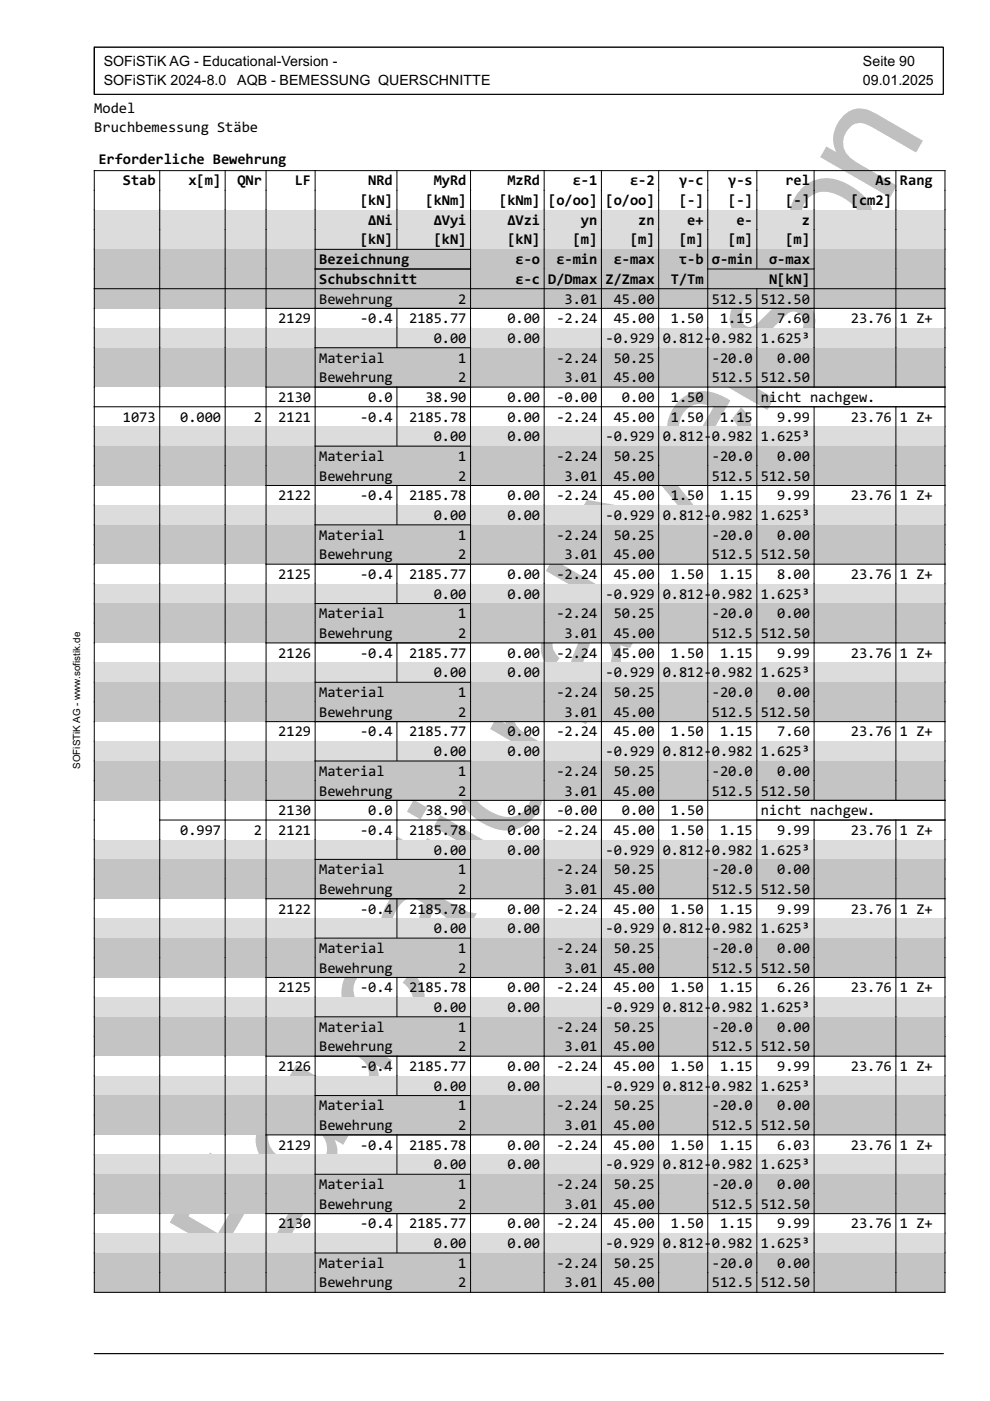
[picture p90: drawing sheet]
<svg xmlns="http://www.w3.org/2000/svg" width="210mm" height="297mm" viewBox="0 0 210 297" stroke-linecap="round" stroke-linejoin="round" font-family="sans-serif">
<defs><g id="words">
<text font-size="33" fill="#c0c0c0" x="55.1" y="273.3" transform="rotate(-60 55.1 273.3)">Educational Version</text>
<g font-size="3.2">
<text x="20" y="24">Model</text>
<text x="20" y="28">Bruchbemessung Stäbe</text>
<text x="20.9" y="34.7">Erforderliche Bewehrung</text>
<text x="26.1" y="39.3">Stab</text>
<text x="39.9" y="39.3">x[m]</text>
<text x="50.3" y="39.3">QNr</text>
<text x="62.5" y="39.3">LF</text>
<text x="78.1" y="39.3">NRd</text>
<text x="92" y="39.3">MyRd</text>
<text x="107.6" y="39.3">MzRd</text>
<text x="121.4" y="39.3">ε-1</text>
<text x="133.6" y="39.3">ε-2</text>
<text x="144" y="39.3">γ-c</text>
<text x="154.4" y="39.3">γ-s</text>
<text x="166.5" y="39.3">rel</text>
<text x="185.6" y="39.3">As</text>
<text x="190.8" y="39.3">Rang</text>
<text x="76.4" y="43.5">[kN]</text>
<text x="78.1" y="47.7">ΔNi</text>
<text x="90.2" y="43.5">[kNm]</text>
<text x="92" y="47.7">ΔVyi</text>
<text x="105.8" y="43.5">[kNm]</text>
<text x="107.6" y="47.7">ΔVzi</text>
<text x="116.2" y="43.5">[o/oo]</text>
<text x="123.2" y="47.7">yn</text>
<text x="128.4" y="43.5">[o/oo]</text>
<text x="135.3" y="47.7">zn</text>
<text x="144" y="43.5">[-]</text>
<text x="145.7" y="47.7">e+</text>
<text x="154.4" y="43.5">[-]</text>
<text x="156.1" y="47.7">e-</text>
<text x="166.5" y="43.5">[-]</text>
<text x="170" y="47.7">z</text>
<text x="180.4" y="43.5">[cm2]</text>
<text x="76.4" y="51.8">[kN]</text>
<text x="92" y="51.8">[kN]</text>
<text x="107.6" y="51.8">[kN]</text>
<text x="121.4" y="51.8">[m]</text>
<text x="133.6" y="51.8">[m]</text>
<text x="144" y="51.8">[m]</text>
<text x="154.4" y="51.8">[m]</text>
<text x="166.5" y="51.8">[m]</text>
<text x="67.7" y="56">Bezeichnung</text>
<text x="109.3" y="56">ε-o</text>
<text x="118" y="56">ε-min</text>
<text x="130.1" y="56">ε-max</text>
<text x="144" y="56">τ-b</text>
<text x="150.9" y="56">σ-min</text>
<text x="163.1" y="56">σ-max</text>
<text x="67.7" y="60.2">Schubschnitt</text>
<text x="67.7" y="64.4">Bewehrung</text>
<text x="97.2" y="64.4">2</text>
<text x="109.3" y="60.2">ε-c</text>
<text x="116.2" y="60.2">D/Dmax</text>
<text x="119.7" y="64.4">3.01</text>
<text x="128.4" y="60.2">Z/Zmax</text>
<text x="130.1" y="64.4">45.00</text>
<text x="142.3" y="60.2">T/Tm</text>
<text x="150.9" y="64.4">512.5</text>
<text x="161.3" y="64.4">512.50</text>
<text x="163.1" y="60.2">N[kN]</text>
<text x="59" y="68.5">2129</text>
<text x="76.4" y="68.5">-0.4</text>
<text x="86.8" y="68.5">2185.77</text>
<text x="107.6" y="68.5">0.00</text>
<text x="118" y="68.5">-2.24</text>
<text x="130.1" y="68.5">45.00</text>
<text x="142.3" y="68.5">1.50</text>
<text x="152.7" y="68.5">1.15</text>
<text x="164.8" y="68.5">7.60</text>
<text x="180.4" y="68.5">23.76</text>
<text x="190.8" y="68.5">1 Z+</text>
<text x="67.7" y="76.9">Material</text>
<text x="92" y="72.7">0.00</text>
<text x="97.2" y="76.9">1</text>
<text x="107.6" y="72.7">0.00</text>
<text x="118" y="76.9">-2.24</text>
<text x="128.4" y="72.7">-0.929</text>
<text x="130.1" y="76.9">50.25</text>
<text x="140.5" y="72.7">0.812-</text>
<text x="150.9" y="72.7">0.982</text>
<text x="150.9" y="76.9">-20.0</text>
<text x="161.3" y="72.7">1.625³</text>
<text x="164.8" y="76.9">0.00</text>
<text x="67.7" y="81">Bewehrung</text>
<text x="97.2" y="81">2</text>
<text x="119.7" y="81">3.01</text>
<text x="130.1" y="81">45.00</text>
<text x="150.9" y="81">512.5</text>
<text x="161.3" y="81">512.50</text>
<text x="26.1" y="89.4">1073</text>
<text x="38.2" y="89.4">0.000</text>
<text x="53.8" y="89.4">2</text>
<text x="59" y="85.2">2130</text>
<text x="59" y="89.4">2121</text>
<text x="76.4" y="89.4">-0.4</text>
<text x="78.1" y="85.2">0.0</text>
<text x="86.8" y="89.4">2185.78</text>
<text x="90.2" y="85.2">38.90</text>
<text x="107.6" y="85.2">0.00</text>
<text x="107.6" y="89.4">0.00</text>
<text x="118" y="85.2">-0.00</text>
<text x="118" y="89.4">-2.24</text>
<text x="130.1" y="89.4">45.00</text>
<text x="131.9" y="85.2">0.00</text>
<text x="142.3" y="85.2">1.50</text>
<text x="142.3" y="89.4">1.50</text>
<text x="152.7" y="89.4">1.15</text>
<text x="161.3" y="85.2">nicht nachgew.</text>
<text x="164.8" y="89.4">9.99</text>
<text x="180.4" y="89.4">23.76</text>
<text x="190.8" y="89.4">1 Z+</text>
<text x="92" y="93.6">0.00</text>
<text x="107.6" y="93.6">0.00</text>
<text x="128.4" y="93.6">-0.929</text>
<text x="140.5" y="93.6">0.812-</text>
<text x="150.9" y="93.6">0.982</text>
<text x="161.3" y="93.6">1.625³</text>
<text x="67.7" y="97.7">Material</text>
<text x="67.7" y="101.9">Bewehrung</text>
<text x="97.2" y="97.7">1</text>
<text x="97.2" y="101.9">2</text>
<text x="118" y="97.7">-2.24</text>
<text x="119.7" y="101.9">3.01</text>
<text x="130.1" y="97.7">50.25</text>
<text x="130.1" y="101.9">45.00</text>
<text x="150.9" y="97.7">-20.0</text>
<text x="150.9" y="101.9">512.5</text>
<text x="161.3" y="101.9">512.50</text>
<text x="164.8" y="97.7">0.00</text>
<text x="59" y="106.1">2122</text>
<text x="76.4" y="106.1">-0.4</text>
<text x="86.8" y="106.1">2185.78</text>
<text x="107.6" y="106.1">0.00</text>
<text x="118" y="106.1">-2.24</text>
<text x="130.1" y="106.1">45.00</text>
<text x="142.3" y="106.1">1.50</text>
<text x="152.7" y="106.1">1.15</text>
<text x="164.8" y="106.1">9.99</text>
<text x="180.4" y="106.1">23.76</text>
<text x="190.8" y="106.1">1 Z+</text>
<text x="92" y="110.3">0.00</text>
<text x="107.6" y="110.3">0.00</text>
<text x="128.4" y="110.3">-0.929</text>
<text x="140.5" y="110.3">0.812-</text>
<text x="150.9" y="110.3">0.982</text>
<text x="161.3" y="110.3">1.625³</text>
<text x="67.7" y="114.4">Material</text>
<text x="67.7" y="118.6">Bewehrung</text>
<text x="97.2" y="114.4">1</text>
<text x="97.2" y="118.6">2</text>
<text x="118" y="114.4">-2.24</text>
<text x="119.7" y="118.6">3.01</text>
<text x="130.1" y="114.4">50.25</text>
<text x="130.1" y="118.6">45.00</text>
<text x="150.9" y="114.4">-20.0</text>
<text x="150.9" y="118.6">512.5</text>
<text x="161.3" y="118.6">512.50</text>
<text x="164.8" y="114.4">0.00</text>
<text x="59" y="122.8">2125</text>
<text x="76.4" y="122.8">-0.4</text>
<text x="86.8" y="122.8">2185.77</text>
<text x="107.6" y="122.8">0.00</text>
<text x="118" y="122.8">-2.24</text>
<text x="130.1" y="122.8">45.00</text>
<text x="142.3" y="122.8">1.50</text>
<text x="152.7" y="122.8">1.15</text>
<text x="164.8" y="122.8">8.00</text>
<text x="180.4" y="122.8">23.76</text>
<text x="190.8" y="122.8">1 Z+</text>
<text x="67.7" y="131.1">Material</text>
<text x="92" y="126.9">0.00</text>
<text x="97.2" y="131.1">1</text>
<text x="107.6" y="126.9">0.00</text>
<text x="118" y="131.1">-2.24</text>
<text x="128.4" y="126.9">-0.929</text>
<text x="130.1" y="131.1">50.25</text>
<text x="140.5" y="126.9">0.812-</text>
<text x="150.9" y="126.9">0.982</text>
<text x="150.9" y="131.1">-20.0</text>
<text x="161.3" y="126.9">1.625³</text>
<text x="164.8" y="131.1">0.00</text>
<text x="67.7" y="135.3">Bewehrung</text>
<text x="97.2" y="135.3">2</text>
<text x="119.7" y="135.3">3.01</text>
<text x="130.1" y="135.3">45.00</text>
<text x="150.9" y="135.3">512.5</text>
<text x="161.3" y="135.3">512.50</text>
<text x="59" y="139.5">2126</text>
<text x="76.4" y="139.5">-0.4</text>
<text x="86.8" y="139.5">2185.77</text>
<text x="92" y="143.6">0.00</text>
<text x="107.6" y="139.5">0.00</text>
<text x="107.6" y="143.6">0.00</text>
<text x="118" y="139.5">-2.24</text>
<text x="128.4" y="143.6">-0.929</text>
<text x="130.1" y="139.5">45.00</text>
<text x="140.5" y="143.6">0.812-</text>
<text x="142.3" y="139.5">1.50</text>
<text x="150.9" y="143.6">0.982</text>
<text x="152.7" y="139.5">1.15</text>
<text x="161.3" y="143.6">1.625³</text>
<text x="164.8" y="139.5">9.99</text>
<text x="180.4" y="139.5">23.76</text>
<text x="190.8" y="139.5">1 Z+</text>
<text x="67.7" y="147.8">Material</text>
<text x="97.2" y="147.8">1</text>
<text x="118" y="147.8">-2.24</text>
<text x="130.1" y="147.8">50.25</text>
<text x="150.9" y="147.8">-20.0</text>
<text x="164.8" y="147.8">0.00</text>
<text x="67.7" y="152">Bewehrung</text>
<text x="97.2" y="152">2</text>
<text x="119.7" y="152">3.01</text>
<text x="130.1" y="152">45.00</text>
<text x="150.9" y="152">512.5</text>
<text x="161.3" y="152">512.50</text>
<text x="59" y="156.1">2129</text>
<text x="76.4" y="156.1">-0.4</text>
<text x="86.8" y="156.1">2185.77</text>
<text x="92" y="160.3">0.00</text>
<text x="107.6" y="156.1">0.00</text>
<text x="107.6" y="160.3">0.00</text>
<text x="118" y="156.1">-2.24</text>
<text x="128.4" y="160.3">-0.929</text>
<text x="130.1" y="156.1">45.00</text>
<text x="140.5" y="160.3">0.812-</text>
<text x="142.3" y="156.1">1.50</text>
<text x="150.9" y="160.3">0.982</text>
<text x="152.7" y="156.1">1.15</text>
<text x="161.3" y="160.3">1.625³</text>
<text x="164.8" y="156.1">7.60</text>
<text x="180.4" y="156.1">23.76</text>
<text x="190.8" y="156.1">1 Z+</text>
<text x="67.7" y="164.5">Material</text>
<text x="97.2" y="164.5">1</text>
<text x="118" y="164.5">-2.24</text>
<text x="130.1" y="164.5">50.25</text>
<text x="150.9" y="164.5">-20.0</text>
<text x="164.8" y="164.5">0.00</text>
<text x="59" y="172.8">2130</text>
<text x="67.7" y="168.7">Bewehrung</text>
<text x="78.1" y="172.8">0.0</text>
<text x="90.2" y="172.8">38.90</text>
<text x="97.2" y="168.7">2</text>
<text x="107.6" y="172.8">0.00</text>
<text x="118" y="172.8">-0.00</text>
<text x="119.7" y="168.7">3.01</text>
<text x="130.1" y="168.7">45.00</text>
<text x="131.9" y="172.8">0.00</text>
<text x="142.3" y="172.8">1.50</text>
<text x="150.9" y="168.7">512.5</text>
<text x="161.3" y="168.7">512.50</text>
<text x="161.3" y="172.8">nicht nachgew.</text>
<text x="38.2" y="177">0.997</text>
<text x="53.8" y="177">2</text>
<text x="59" y="177">2121</text>
<text x="76.4" y="177">-0.4</text>
<text x="86.8" y="177">2185.78</text>
<text x="107.6" y="177">0.00</text>
<text x="118" y="177">-2.24</text>
<text x="130.1" y="177">45.00</text>
<text x="142.3" y="177">1.50</text>
<text x="152.7" y="177">1.15</text>
<text x="164.8" y="177">9.99</text>
<text x="180.4" y="177">23.76</text>
<text x="190.8" y="177">1 Z+</text>
<text x="67.7" y="185.4">Material</text>
<text x="92" y="181.2">0.00</text>
<text x="97.2" y="185.4">1</text>
<text x="107.6" y="181.2">0.00</text>
<text x="118" y="185.4">-2.24</text>
<text x="128.4" y="181.2">-0.929</text>
<text x="130.1" y="185.4">50.25</text>
<text x="140.5" y="181.2">0.812-</text>
<text x="150.9" y="181.2">0.982</text>
<text x="150.9" y="185.4">-20.0</text>
<text x="161.3" y="181.2">1.625³</text>
<text x="164.8" y="185.4">0.00</text>
<text x="67.7" y="189.5">Bewehrung</text>
<text x="97.2" y="189.5">2</text>
<text x="119.7" y="189.5">3.01</text>
<text x="130.1" y="189.5">45.00</text>
<text x="150.9" y="189.5">512.5</text>
<text x="161.3" y="189.5">512.50</text>
<text x="59" y="193.7">2122</text>
<text x="76.4" y="193.7">-0.4</text>
<text x="86.8" y="193.7">2185.78</text>
<text x="92" y="197.9">0.00</text>
<text x="107.6" y="193.7">0.00</text>
<text x="107.6" y="197.9">0.00</text>
<text x="118" y="193.7">-2.24</text>
<text x="128.4" y="197.9">-0.929</text>
<text x="130.1" y="193.7">45.00</text>
<text x="140.5" y="197.9">0.812-</text>
<text x="142.3" y="193.7">1.50</text>
<text x="150.9" y="197.9">0.982</text>
<text x="152.7" y="193.7">1.15</text>
<text x="161.3" y="197.9">1.625³</text>
<text x="164.8" y="193.7">9.99</text>
<text x="180.4" y="193.7">23.76</text>
<text x="190.8" y="193.7">1 Z+</text>
<text x="67.7" y="202">Material</text>
<text x="97.2" y="202">1</text>
<text x="118" y="202">-2.24</text>
<text x="130.1" y="202">50.25</text>
<text x="150.9" y="202">-20.0</text>
<text x="164.8" y="202">0.00</text>
<text x="67.7" y="206.2">Bewehrung</text>
<text x="97.2" y="206.2">2</text>
<text x="119.7" y="206.2">3.01</text>
<text x="130.1" y="206.2">45.00</text>
<text x="150.9" y="206.2">512.5</text>
<text x="161.3" y="206.2">512.50</text>
<text x="59" y="210.4">2125</text>
<text x="76.4" y="210.4">-0.4</text>
<text x="86.8" y="210.4">2185.78</text>
<text x="92" y="214.6">0.00</text>
<text x="107.6" y="210.4">0.00</text>
<text x="107.6" y="214.6">0.00</text>
<text x="118" y="210.4">-2.24</text>
<text x="128.4" y="214.6">-0.929</text>
<text x="130.1" y="210.4">45.00</text>
<text x="140.5" y="214.6">0.812-</text>
<text x="142.3" y="210.4">1.50</text>
<text x="150.9" y="214.6">0.982</text>
<text x="152.7" y="210.4">1.15</text>
<text x="161.3" y="214.6">1.625³</text>
<text x="164.8" y="210.4">6.26</text>
<text x="180.4" y="210.4">23.76</text>
<text x="190.8" y="210.4">1 Z+</text>
<text x="67.7" y="218.7">Material</text>
<text x="97.2" y="218.7">1</text>
<text x="118" y="218.7">-2.24</text>
<text x="130.1" y="218.7">50.25</text>
<text x="150.9" y="218.7">-20.0</text>
<text x="164.8" y="218.7">0.00</text>
<text x="59" y="227.1">2126</text>
<text x="67.7" y="222.9">Bewehrung</text>
<text x="76.4" y="227.1">-0.4</text>
<text x="86.8" y="227.1">2185.77</text>
<text x="97.2" y="222.9">2</text>
<text x="107.6" y="227.1">0.00</text>
<text x="118" y="227.1">-2.24</text>
<text x="119.7" y="222.9">3.01</text>
<text x="130.1" y="222.9">45.00</text>
<text x="130.1" y="227.1">45.00</text>
<text x="142.3" y="227.1">1.50</text>
<text x="150.9" y="222.9">512.5</text>
<text x="152.7" y="227.1">1.15</text>
<text x="161.3" y="222.9">512.50</text>
<text x="164.8" y="227.1">9.99</text>
<text x="180.4" y="227.1">23.76</text>
<text x="190.8" y="227.1">1 Z+</text>
<text x="92" y="231.2">0.00</text>
<text x="107.6" y="231.2">0.00</text>
<text x="128.4" y="231.2">-0.929</text>
<text x="140.5" y="231.2">0.812-</text>
<text x="150.9" y="231.2">0.982</text>
<text x="161.3" y="231.2">1.625³</text>
<text x="67.7" y="235.4">Material</text>
<text x="67.7" y="239.6">Bewehrung</text>
<text x="97.2" y="235.4">1</text>
<text x="97.2" y="239.6">2</text>
<text x="118" y="235.4">-2.24</text>
<text x="119.7" y="239.6">3.01</text>
<text x="130.1" y="235.4">50.25</text>
<text x="130.1" y="239.6">45.00</text>
<text x="150.9" y="235.4">-20.0</text>
<text x="150.9" y="239.6">512.5</text>
<text x="161.3" y="239.6">512.50</text>
<text x="164.8" y="235.4">0.00</text>
<text x="59" y="243.8">2129</text>
<text x="76.4" y="243.8">-0.4</text>
<text x="86.8" y="243.8">2185.78</text>
<text x="107.6" y="243.8">0.00</text>
<text x="118" y="243.8">-2.24</text>
<text x="130.1" y="243.8">45.00</text>
<text x="142.3" y="243.8">1.50</text>
<text x="152.7" y="243.8">1.15</text>
<text x="164.8" y="243.8">6.03</text>
<text x="180.4" y="243.8">23.76</text>
<text x="190.8" y="243.8">1 Z+</text>
<text x="92" y="247.9">0.00</text>
<text x="107.6" y="247.9">0.00</text>
<text x="128.4" y="247.9">-0.929</text>
<text x="140.5" y="247.9">0.812-</text>
<text x="150.9" y="247.9">0.982</text>
<text x="161.3" y="247.9">1.625³</text>
<text x="67.7" y="252.1">Material</text>
<text x="67.7" y="256.3">Bewehrung</text>
<text x="97.2" y="252.1">1</text>
<text x="97.2" y="256.3">2</text>
<text x="118" y="252.1">-2.24</text>
<text x="119.7" y="256.3">3.01</text>
<text x="130.1" y="252.1">50.25</text>
<text x="130.1" y="256.3">45.00</text>
<text x="150.9" y="252.1">-20.0</text>
<text x="150.9" y="256.3">512.5</text>
<text x="161.3" y="256.3">512.50</text>
<text x="164.8" y="252.1">0.00</text>
<text x="59" y="260.5">2130</text>
<text x="76.4" y="260.5">-0.4</text>
<text x="86.8" y="260.5">2185.77</text>
<text x="107.6" y="260.5">0.00</text>
<text x="118" y="260.5">-2.24</text>
<text x="130.1" y="260.5">45.00</text>
<text x="142.3" y="260.5">1.50</text>
<text x="152.7" y="260.5">1.15</text>
<text x="164.8" y="260.5">9.99</text>
<text x="180.4" y="260.5">23.76</text>
<text x="190.8" y="260.5">1 Z+</text>
<text x="67.7" y="268.8">Material</text>
<text x="92" y="264.6">0.00</text>
<text x="97.2" y="268.8">1</text>
<text x="107.6" y="264.6">0.00</text>
<text x="118" y="268.8">-2.24</text>
<text x="128.4" y="264.6">-0.929</text>
<text x="130.1" y="268.8">50.25</text>
<text x="140.5" y="264.6">0.812-</text>
<text x="150.9" y="264.6">0.982</text>
<text x="150.9" y="268.8">-20.0</text>
<text x="161.3" y="264.6">1.625³</text>
<text x="164.8" y="268.8">0.00</text>
<text x="67.7" y="273">Bewehrung</text>
<text x="97.2" y="273">2</text>
<text x="119.7" y="273">3.01</text>
<text x="130.1" y="273">45.00</text>
<text x="150.9" y="273">512.5</text>
<text x="161.3" y="273">512.50</text>
</g>
<g font-size="3">
<text x="22" y="14">SOFiSTiK AG - Educational-Version -</text>
<text x="22" y="18">SOFiSTiK 2024-8.0</text>
<text x="50.3" y="18">AQB - BEMESSUNG QUERSCHNITTE</text>
<text x="183" y="14">Seite 90</text>
<text x="183" y="18">09.01.2025</text>
</g>
<text font-size="2.1" x="17" y="163" transform="rotate(-90 17 163)">SOFiSTiK AG - www.sofistik.de</text>
</g></defs>
<g fill="none" stroke="#000" stroke-width=".21">
<path d="M20 10h180v10h-180zM33.9 36.2v8.3M47.7 36.2v8.3M56.4 36.2v8.3M66.8 36.2v8.3M84.2 36.2v8.3M99.8 36.2v8.3M115.4 36.2v8.3M127.5 36.2v8.3M139.7 36.2v8.3M150.1 36.2v8.3M160.5 36.2v8.3"/>
<path d="M172.6 36.2v8.3M189.9 36.2v8.3M20 44.5v-8.3h180.4v8.3M20 287h180"/>
</g>
<path d="M20 44.5h180.4v4.2h-180.4z" fill="#dcdcdc"/>
<g fill="none" stroke="#000" stroke-width=".21">
<path d="M20 44.5v4.2M33.9 44.5v4.2M47.7 44.5v4.2M56.4 44.5v4.2M66.8 44.5v4.2M84.2 44.5v4.2M99.8 44.5v4.2M115.4 44.5v4.2M127.5 44.5v4.2M139.7 44.5v4.2M150.1 44.5v4.2M160.5 44.5v4.2"/>
<path d="M172.6 44.5v4.2M189.9 44.5v4.2M200.4 44.5v4.2"/>
</g>
<path d="M20 48.7h180.4v4.2h-180.4z" fill="#dcdcdc"/>
<g fill="none" stroke="#000" stroke-width=".21">
<path d="M20 48.7v4.2M33.9 48.7v4.2M47.7 48.7v4.2M56.4 48.7v4.2M66.8 48.7v4.2M84.2 48.7v4.2M99.8 48.7v4.2M115.4 48.7v4.2M127.5 48.7v4.2M139.7 48.7v4.2M150.1 48.7v4.2M160.5 48.7v4.2"/>
<path d="M172.6 48.7v4.2M189.9 48.7v4.2M200.4 48.7v4.2"/>
</g>
<path d="M20 52.9h180.4v4.1h-180.4z" fill="#c4c4c4"/>
<g fill="none" stroke="#000" stroke-width=".21">
<path d="M20 52.9v4.1M33.9 52.9v4.1M47.7 52.9v4.1M56.4 52.9v4.1M66.8 57v-4.1h33v4.1M115.4 52.9v4.1M127.5 52.9v4.1M139.7 52.9v4.1M150.1 52.9v4.1M160.5 52.9v4.1M172.6 52.9v4.1M189.9 52.9v4.1"/>
<path d="M200.4 52.9v4.1"/>
</g>
<path d="M20 57h180.4v4.2h-180.4z" fill="#c4c4c4"/>
<path d="M20 57v4.2M33.9 57v4.2M47.7 57v4.2M56.4 57v4.2M115.4 57v4.2M127.5 57v4.2M139.7 57v4.2M189.9 57v4.2M200.4 57v4.2M66.8 61.2v-4.2h33v4.2M150.1 61.2v-4.2h22.5v4.2" fill="none" stroke="#000" stroke-width=".21"/>
<path d="M20 61.2h180.4v4.2h-180.4z" fill="#c4c4c4"/>
<g fill="none" stroke="#000" stroke-width=".21">
<path d="M20 69.6v-8.4h180.4v8.4M33.9 61.2v8.4M47.7 61.2v8.4M56.4 61.2v8.4M56.4 65.4h144M66.8 61.2v8.4M84.2 65.4v4.2M99.8 61.2v8.4M115.4 61.2v8.4M127.5 61.2v8.4M139.7 61.2v8.4M150.1 61.2v8.4"/>
<path d="M160.5 61.2v8.4M172.6 61.2v8.4M189.9 61.2v8.4"/>
</g>
<path d="M20 69.6h180.4v4.1h-180.4z" fill="#dcdcdc"/>
<g fill="none" stroke="#000" stroke-width=".21">
<path d="M20 69.6v4.1M33.9 69.6v4.1M47.7 69.6v4.1M56.4 69.6v4.1M66.8 69.6v4.1M84.2 69.6v4.1M99.8 69.6v4.1M115.4 69.6v4.1M127.5 69.6v4.1M139.7 69.6v4.1M150.1 69.6v4.1M160.5 69.6v4.1"/>
<path d="M172.6 69.6v4.1M189.9 69.6v4.1M200.4 69.6v4.1"/>
</g>
<path d="M20 73.7h180.4v4.2h-180.4z" fill="#c4c4c4"/>
<g fill="none" stroke="#000" stroke-width=".21">
<path d="M20 73.7v4.2M33.9 73.7v4.2M47.7 73.7v4.2M56.4 73.7v4.2M66.8 77.9v-4.2h33v4.2M115.4 73.7v4.2M127.5 73.7v4.2M139.7 73.7v4.2M150.1 73.7v4.2M160.5 73.7v4.2M172.6 73.7v4.2M189.9 73.7v4.2"/>
<path d="M200.4 73.7v4.2"/>
</g>
<path d="M20 77.9h180.4v4.2h-180.4z" fill="#c4c4c4"/>
<g fill="none" stroke="#000" stroke-width=".21">
<path d="M20 77.9v12.5M33.9 77.9v12.5M47.7 77.9v12.5M56.4 77.9v12.5M66.8 77.9v12.5M99.8 77.9v12.5M115.4 77.9v12.5M127.5 77.9v12.5M139.7 77.9v12.5M150.1 77.9v12.5M160.5 77.9v12.5M172.6 77.9v4.2"/>
<path d="M189.9 77.9v4.2M200.4 77.9v12.5M20 86.2h180.4M56.4 82.1h144M84.2 82.1v8.3M172.6 86.2v4.2M189.9 86.2v4.2"/>
</g>
<path d="M20 90.4h180.4v4.2h-180.4z" fill="#dcdcdc"/>
<g fill="none" stroke="#000" stroke-width=".21">
<path d="M20 90.4v4.2M33.9 90.4v4.2M47.7 90.4v4.2M56.4 90.4v4.2M66.8 90.4v4.2M84.2 90.4v4.2M99.8 90.4v4.2M115.4 90.4v4.2M127.5 90.4v4.2M139.7 90.4v4.2M150.1 90.4v4.2M160.5 90.4v4.2"/>
<path d="M172.6 90.4v4.2M189.9 90.4v4.2M200.4 90.4v4.2"/>
</g>
<path d="M20 94.6h180.4v4.2h-180.4z" fill="#c4c4c4"/>
<g fill="none" stroke="#000" stroke-width=".21">
<path d="M20 94.6v4.2M33.9 94.6v4.2M47.7 94.6v4.2M56.4 94.6v4.2M66.8 98.8v-4.2h33v4.2M115.4 94.6v4.2M127.5 94.6v4.2M139.7 94.6v4.2M150.1 94.6v4.2M160.5 94.6v4.2M172.6 94.6v4.2M189.9 94.6v4.2"/>
<path d="M200.4 94.6v4.2"/>
</g>
<path d="M20 98.8h180.4v4.1h-180.4z" fill="#c4c4c4"/>
<g fill="none" stroke="#000" stroke-width=".21">
<path d="M20 98.8v8.3M33.9 98.8v8.3M47.7 98.8v8.3M56.4 98.8v8.3M66.8 98.8v8.3M99.8 98.8v8.3M115.4 98.8v8.3M127.5 98.8v8.3M139.7 98.8v8.3M150.1 98.8v8.3M160.5 98.8v8.3M172.6 98.8v8.3"/>
<path d="M189.9 98.8v8.3M200.4 98.8v8.3M56.4 102.9h144M84.2 102.9v4.2"/>
</g>
<path d="M20 107.1h180.4v4.2h-180.4z" fill="#dcdcdc"/>
<g fill="none" stroke="#000" stroke-width=".21">
<path d="M20 107.1v4.2M33.9 107.1v4.2M47.7 107.1v4.2M56.4 107.1v4.2M66.8 107.1v4.2M84.2 107.1v4.2M99.8 107.1v4.2M115.4 107.1v4.2M127.5 107.1v4.2M139.7 107.1v4.2M150.1 107.1v4.2M160.5 107.1v4.2"/>
<path d="M172.6 107.1v4.2M189.9 107.1v4.2M200.4 107.1v4.2"/>
</g>
<path d="M20 111.3h180.4v4.2h-180.4z" fill="#c4c4c4"/>
<g fill="none" stroke="#000" stroke-width=".21">
<path d="M20 111.3v4.2M33.9 111.3v4.2M47.7 111.3v4.2M56.4 111.3v4.2M66.8 115.5v-4.2h33v4.2M115.4 111.3v4.2M127.5 111.3v4.2M139.7 111.3v4.2M150.1 111.3v4.2M160.5 111.3v4.2M172.6 111.3v4.2M189.9 111.3v4.2"/>
<path d="M200.4 111.3v4.2"/>
</g>
<path d="M20 115.5h180.4v4.1h-180.4z" fill="#c4c4c4"/>
<g fill="none" stroke="#000" stroke-width=".21">
<path d="M20 115.5v8.3M33.9 115.5v8.3M47.7 115.5v8.3M56.4 115.5v8.3M56.4 119.6h144M66.8 115.5v8.3M84.2 119.6v4.2M99.8 115.5v8.3M115.4 115.5v8.3M127.5 115.5v8.3M139.7 115.5v8.3M150.1 115.5v8.3"/>
<path d="M160.5 115.5v8.3M172.6 115.5v8.3M189.9 115.5v8.3M200.4 115.5v8.3"/>
</g>
<path d="M20 123.8h180.4v4.2h-180.4z" fill="#dcdcdc"/>
<g fill="none" stroke="#000" stroke-width=".21">
<path d="M20 123.8v4.2M33.9 123.8v4.2M47.7 123.8v4.2M56.4 123.8v4.2M66.8 123.8v4.2M84.2 123.8v4.2M99.8 123.8v4.2M115.4 123.8v4.2M127.5 123.8v4.2M139.7 123.8v4.2M150.1 123.8v4.2M160.5 123.8v4.2"/>
<path d="M172.6 123.8v4.2M189.9 123.8v4.2M200.4 123.8v4.2"/>
</g>
<path d="M20 128h180.4v4.1h-180.4z" fill="#c4c4c4"/>
<g fill="none" stroke="#000" stroke-width=".21">
<path d="M20 128v4.1M33.9 128v4.1M47.7 128v4.1M56.4 128v4.1M66.8 132.1v-4.1h33v4.1M115.4 128v4.1M127.5 128v4.1M139.7 128v4.1M150.1 128v4.1M160.5 128v4.1M172.6 128v4.1M189.9 128v4.1"/>
<path d="M200.4 128v4.1"/>
</g>
<path d="M20 132.1h180.4v4.2h-180.4z" fill="#c4c4c4"/>
<g fill="none" stroke="#000" stroke-width=".21">
<path d="M20 132.1v8.4M33.9 132.1v8.4M47.7 132.1v8.4M56.4 132.1v8.4M56.4 136.3h144M66.8 132.1v8.4M84.2 136.3v4.2M99.8 132.1v8.4M115.4 132.1v8.4M127.5 132.1v8.4M139.7 132.1v8.4M150.1 132.1v8.4"/>
<path d="M160.5 132.1v8.4M172.6 132.1v8.4M189.9 132.1v8.4M200.4 132.1v8.4"/>
</g>
<path d="M20 140.5h180.4v4.2h-180.4z" fill="#dcdcdc"/>
<g fill="none" stroke="#000" stroke-width=".21">
<path d="M20 140.5v4.2M33.9 140.5v4.2M47.7 140.5v4.2M56.4 140.5v4.2M66.8 140.5v4.2M84.2 140.5v4.2M99.8 140.5v4.2M115.4 140.5v4.2M127.5 140.5v4.2M139.7 140.5v4.2M150.1 140.5v4.2M160.5 140.5v4.2"/>
<path d="M172.6 140.5v4.2M189.9 140.5v4.2M200.4 140.5v4.2"/>
</g>
<path d="M20 144.7h180.4v4.1h-180.4z" fill="#c4c4c4"/>
<g fill="none" stroke="#000" stroke-width=".21">
<path d="M20 144.7v4.1M33.9 144.7v4.1M47.7 144.7v4.1M56.4 144.7v4.1M66.8 148.8v-4.1h33v4.1M115.4 144.7v4.1M127.5 144.7v4.1M139.7 144.7v4.1M150.1 144.7v4.1M160.5 144.7v4.1M172.6 144.7v4.1M189.9 144.7v4.1"/>
<path d="M200.4 144.7v4.1"/>
</g>
<path d="M20 148.8h180.4v4.2h-180.4z" fill="#c4c4c4"/>
<g fill="none" stroke="#000" stroke-width=".21">
<path d="M20 148.8v8.4M33.9 148.8v8.4M47.7 148.8v8.4M56.4 148.8v8.4M56.4 153h144M66.8 148.8v8.4M84.2 153v4.2M99.8 148.8v8.4M115.4 148.8v8.4M127.5 148.8v8.4M139.7 148.8v8.4M150.1 148.8v8.4"/>
<path d="M160.5 148.8v8.4M172.6 148.8v8.4M189.9 148.8v8.4M200.4 148.8v8.4"/>
</g>
<path d="M20 157.2h180.4v4.1h-180.4z" fill="#dcdcdc"/>
<g fill="none" stroke="#000" stroke-width=".21">
<path d="M20 157.2v4.1M33.9 157.2v4.1M47.7 157.2v4.1M56.4 157.2v4.1M66.8 157.2v4.1M84.2 157.2v4.1M99.8 157.2v4.1M115.4 157.2v4.1M127.5 157.2v4.1M139.7 157.2v4.1M150.1 157.2v4.1M160.5 157.2v4.1"/>
<path d="M172.6 157.2v4.1M189.9 157.2v4.1M200.4 157.2v4.1"/>
</g>
<path d="M20 161.3h180.4v4.2h-180.4z" fill="#c4c4c4"/>
<g fill="none" stroke="#000" stroke-width=".21">
<path d="M20 161.3v4.2M33.9 161.3v4.2M47.7 161.3v4.2M56.4 161.3v4.2M66.8 165.5v-4.2h33v4.2M115.4 161.3v4.2M127.5 161.3v4.2M139.7 161.3v4.2M150.1 161.3v4.2M160.5 161.3v4.2M172.6 161.3v4.2M189.9 161.3v4.2"/>
<path d="M200.4 161.3v4.2"/>
</g>
<path d="M20 165.5h180.4v4.2h-180.4z" fill="#c4c4c4"/>
<g fill="none" stroke="#000" stroke-width=".21">
<path d="M20 165.5v12.5M33.9 165.5v12.5M33.9 173.9h166.5M47.7 165.5v12.5M56.4 165.5v12.5M56.4 169.7h144M66.8 165.5v12.5M84.2 169.7v8.3M99.8 165.5v12.5M115.4 165.5v12.5M127.5 165.5v12.5M139.7 165.5v12.5"/>
<path d="M150.1 165.5v12.5M160.5 165.5v12.5M172.6 165.5v4.2M172.6 173.9v4.1M189.9 165.5v4.2M189.9 173.9v4.1M200.4 165.5v12.5"/>
</g>
<path d="M20 178h180.4v4.2h-180.4z" fill="#dcdcdc"/>
<g fill="none" stroke="#000" stroke-width=".21">
<path d="M20 178v4.2M33.9 178v4.2M47.7 178v4.2M56.4 178v4.2M66.8 178v4.2M84.2 178v4.2M99.8 178v4.2M115.4 178v4.2M127.5 178v4.2M139.7 178v4.2M150.1 178v4.2M160.5 178v4.2"/>
<path d="M172.6 178v4.2M189.9 178v4.2M200.4 178v4.2"/>
</g>
<path d="M20 182.2h180.4v4.2h-180.4z" fill="#c4c4c4"/>
<g fill="none" stroke="#000" stroke-width=".21">
<path d="M20 182.2v4.2M33.9 182.2v4.2M47.7 182.2v4.2M56.4 182.2v4.2M66.8 186.4v-4.2h33v4.2M115.4 182.2v4.2M127.5 182.2v4.2M139.7 182.2v4.2M150.1 182.2v4.2M160.5 182.2v4.2M172.6 182.2v4.2M189.9 182.2v4.2"/>
<path d="M200.4 182.2v4.2"/>
</g>
<path d="M20 186.4h180.4v4.2h-180.4z" fill="#c4c4c4"/>
<g fill="none" stroke="#000" stroke-width=".21">
<path d="M20 186.4v8.3M33.9 186.4v8.3M47.7 186.4v8.3M56.4 186.4v8.3M56.4 190.6h144M66.8 186.4v8.3M84.2 190.6v4.1M99.8 186.4v8.3M115.4 186.4v8.3M127.5 186.4v8.3M139.7 186.4v8.3M150.1 186.4v8.3"/>
<path d="M160.5 186.4v8.3M172.6 186.4v8.3M189.9 186.4v8.3M200.4 186.4v8.3"/>
</g>
<path d="M20 194.7h180.4v4.2h-180.4z" fill="#dcdcdc"/>
<g fill="none" stroke="#000" stroke-width=".21">
<path d="M20 194.7v4.2M33.9 194.7v4.2M47.7 194.7v4.2M56.4 194.7v4.2M66.8 194.7v4.2M84.2 194.7v4.2M99.8 194.7v4.2M115.4 194.7v4.2M127.5 194.7v4.2M139.7 194.7v4.2M150.1 194.7v4.2M160.5 194.7v4.2"/>
<path d="M172.6 194.7v4.2M189.9 194.7v4.2M200.4 194.7v4.2"/>
</g>
<path d="M20 198.9h180.4v4.2h-180.4z" fill="#c4c4c4"/>
<g fill="none" stroke="#000" stroke-width=".21">
<path d="M20 198.9v4.2M33.9 198.9v4.2M47.7 198.9v4.2M56.4 198.9v4.2M115.4 198.9v4.2M127.5 198.9v4.2M139.7 198.9v4.2M150.1 198.9v4.2M160.5 198.9v4.2M172.6 198.9v4.2M189.9 198.9v4.2M200.4 198.9v4.2"/>
<path d="M66.8 203.1v-4.2h33v4.2"/>
</g>
<path d="M20 203.1h180.4v4.1h-180.4z" fill="#c4c4c4"/>
<g fill="none" stroke="#000" stroke-width=".21">
<path d="M20 203.1v8.3M33.9 203.1v8.3M47.7 203.1v8.3M56.4 203.1v8.3M56.4 207.2h144M66.8 203.1v8.3M84.2 207.2v4.2M99.8 203.1v8.3M115.4 203.1v8.3M127.5 203.1v8.3M139.7 203.1v8.3M150.1 203.1v8.3"/>
<path d="M160.5 203.1v8.3M172.6 203.1v8.3M189.9 203.1v8.3M200.4 203.1v8.3"/>
</g>
<path d="M20 211.4h180.4v4.2h-180.4z" fill="#dcdcdc"/>
<g fill="none" stroke="#000" stroke-width=".21">
<path d="M20 211.4v4.2M33.9 211.4v4.2M47.7 211.4v4.2M56.4 211.4v4.2M66.8 211.4v4.2M84.2 211.4v4.2M99.8 211.4v4.2M115.4 211.4v4.2M127.5 211.4v4.2M139.7 211.4v4.2M150.1 211.4v4.2M160.5 211.4v4.2"/>
<path d="M172.6 211.4v4.2M189.9 211.4v4.2M200.4 211.4v4.2"/>
</g>
<path d="M20 215.6h180.4v4.2h-180.4z" fill="#c4c4c4"/>
<g fill="none" stroke="#000" stroke-width=".21">
<path d="M20 215.6v4.2M33.9 215.6v4.2M47.7 215.6v4.2M56.4 215.6v4.2M66.8 219.8v-4.2h33v4.2M115.4 215.6v4.2M127.5 215.6v4.2M139.7 215.6v4.2M150.1 215.6v4.2M160.5 215.6v4.2M172.6 215.6v4.2M189.9 215.6v4.2"/>
<path d="M200.4 215.6v4.2"/>
</g>
<path d="M20 219.8h180.4v4.1h-180.4z" fill="#c4c4c4"/>
<g fill="none" stroke="#000" stroke-width=".21">
<path d="M20 219.8v8.3M33.9 219.8v8.3M47.7 219.8v8.3M56.4 219.8v8.3M66.8 219.8v8.3M99.8 219.8v8.3M115.4 219.8v8.3M127.5 219.8v8.3M139.7 219.8v8.3M150.1 219.8v8.3M160.5 219.8v8.3M172.6 219.8v8.3"/>
<path d="M189.9 219.8v8.3M200.4 219.8v8.3M56.4 223.9h144M84.2 223.9v4.2"/>
</g>
<path d="M20 228.1h180.4v4.2h-180.4z" fill="#dcdcdc"/>
<g fill="none" stroke="#000" stroke-width=".21">
<path d="M20 228.1v4.2M33.9 228.1v4.2M47.7 228.1v4.2M56.4 228.1v4.2M66.8 228.1v4.2M84.2 228.1v4.2M99.8 228.1v4.2M115.4 228.1v4.2M127.5 228.1v4.2M139.7 228.1v4.2M150.1 228.1v4.2M160.5 228.1v4.2"/>
<path d="M172.6 228.1v4.2M189.9 228.1v4.2M200.4 228.1v4.2"/>
</g>
<path d="M20 232.3h180.4v4.1h-180.4z" fill="#c4c4c4"/>
<g fill="none" stroke="#000" stroke-width=".21">
<path d="M20 232.3v4.1M33.9 232.3v4.1M47.7 232.3v4.1M56.4 232.3v4.1M66.8 236.4v-4.1h33v4.1M115.4 232.3v4.1M127.5 232.3v4.1M139.7 232.3v4.1M150.1 232.3v4.1M160.5 232.3v4.1M172.6 232.3v4.1M189.9 232.3v4.1"/>
<path d="M200.4 232.3v4.1"/>
</g>
<path d="M20 236.4h180.4v4.2h-180.4z" fill="#c4c4c4"/>
<g fill="none" stroke="#000" stroke-width=".21">
<path d="M20 236.4v8.4M33.9 236.4v8.4M47.7 236.4v8.4M56.4 236.4v8.4M66.8 236.4v8.4M99.8 236.4v8.4M115.4 236.4v8.4M127.5 236.4v8.4M139.7 236.4v8.4M150.1 236.4v8.4M160.5 236.4v8.4M172.6 236.4v8.4"/>
<path d="M189.9 236.4v8.4M200.4 236.4v8.4M56.4 240.6h144M84.2 240.6v4.2"/>
</g>
<path d="M20 244.8h180.4v4.2h-180.4z" fill="#dcdcdc"/>
<g fill="none" stroke="#000" stroke-width=".21">
<path d="M20 244.8v4.2M33.9 244.8v4.2M47.7 244.8v4.2M56.4 244.8v4.2M66.8 244.8v4.2M84.2 244.8v4.2M99.8 244.8v4.2M115.4 244.8v4.2M127.5 244.8v4.2M139.7 244.8v4.2M150.1 244.8v4.2M160.5 244.8v4.2"/>
<path d="M172.6 244.8v4.2M189.9 244.8v4.2M200.4 244.8v4.2"/>
</g>
<path d="M20 249h180.4v4.1h-180.4z" fill="#c4c4c4"/>
<g fill="none" stroke="#000" stroke-width=".21">
<path d="M20 249v4.1M33.9 249v4.1M47.7 249v4.1M56.4 249v4.1M66.8 253.1v-4.1h33v4.1M115.4 249v4.1M127.5 249v4.1M139.7 249v4.1M150.1 249v4.1M160.5 249v4.1M172.6 249v4.1M189.9 249v4.1"/>
<path d="M200.4 249v4.1"/>
</g>
<path d="M20 253.1h180.4v4.2h-180.4z" fill="#c4c4c4"/>
<g fill="none" stroke="#000" stroke-width=".21">
<path d="M20 253.1v8.4M33.9 253.1v8.4M47.7 253.1v8.4M56.4 253.1v8.4M56.4 257.3h144M66.8 253.1v8.4M84.2 257.3v4.2M99.8 253.1v8.4M115.4 253.1v8.4M127.5 253.1v8.4M139.7 253.1v8.4M150.1 253.1v8.4"/>
<path d="M160.5 253.1v8.4M172.6 253.1v8.4M189.9 253.1v8.4M200.4 253.1v8.4"/>
</g>
<path d="M20 261.5h180.4v4.2h-180.4z" fill="#dcdcdc"/>
<g fill="none" stroke="#000" stroke-width=".21">
<path d="M20 261.5v4.2M33.9 261.5v4.2M47.7 261.5v4.2M56.4 261.5v4.2M66.8 261.5v4.2M84.2 261.5v4.2M99.8 261.5v4.2M115.4 261.5v4.2M127.5 261.5v4.2M139.7 261.5v4.2M150.1 261.5v4.2M160.5 261.5v4.2"/>
<path d="M172.6 261.5v4.2M189.9 261.5v4.2M200.4 261.5v4.2"/>
</g>
<path d="M20 265.7h180.4v4.1h-180.4z" fill="#c4c4c4"/>
<g fill="none" stroke="#000" stroke-width=".21">
<path d="M20 265.7v4.1M33.9 265.7v4.1M47.7 265.7v4.1M56.4 265.7v4.1M66.8 269.8v-4.1h33v4.1M115.4 265.7v4.1M127.5 265.7v4.1M139.7 265.7v4.1M150.1 265.7v4.1M160.5 265.7v4.1M172.6 265.7v4.1M189.9 265.7v4.1"/>
<path d="M200.4 265.7v4.1"/>
</g>
<path d="M20 269.8h180.4v4.2h-180.4z" fill="#c4c4c4"/>
<g fill="none" stroke="#000" stroke-width=".21">
<path d="M20 269.8v4.2h180.4v-4.2M33.9 269.8v4.2M47.7 269.8v4.2M56.4 269.8v4.2M66.8 269.8v4.2M99.8 269.8v4.2M115.4 269.8v4.2M127.5 269.8v4.2M139.7 269.8v4.2M150.1 269.8v4.2M160.5 269.8v4.2M172.6 269.8v4.2"/>
<path d="M189.9 269.8v4.2"/>
</g>
<use href="#words"/>
</svg>
